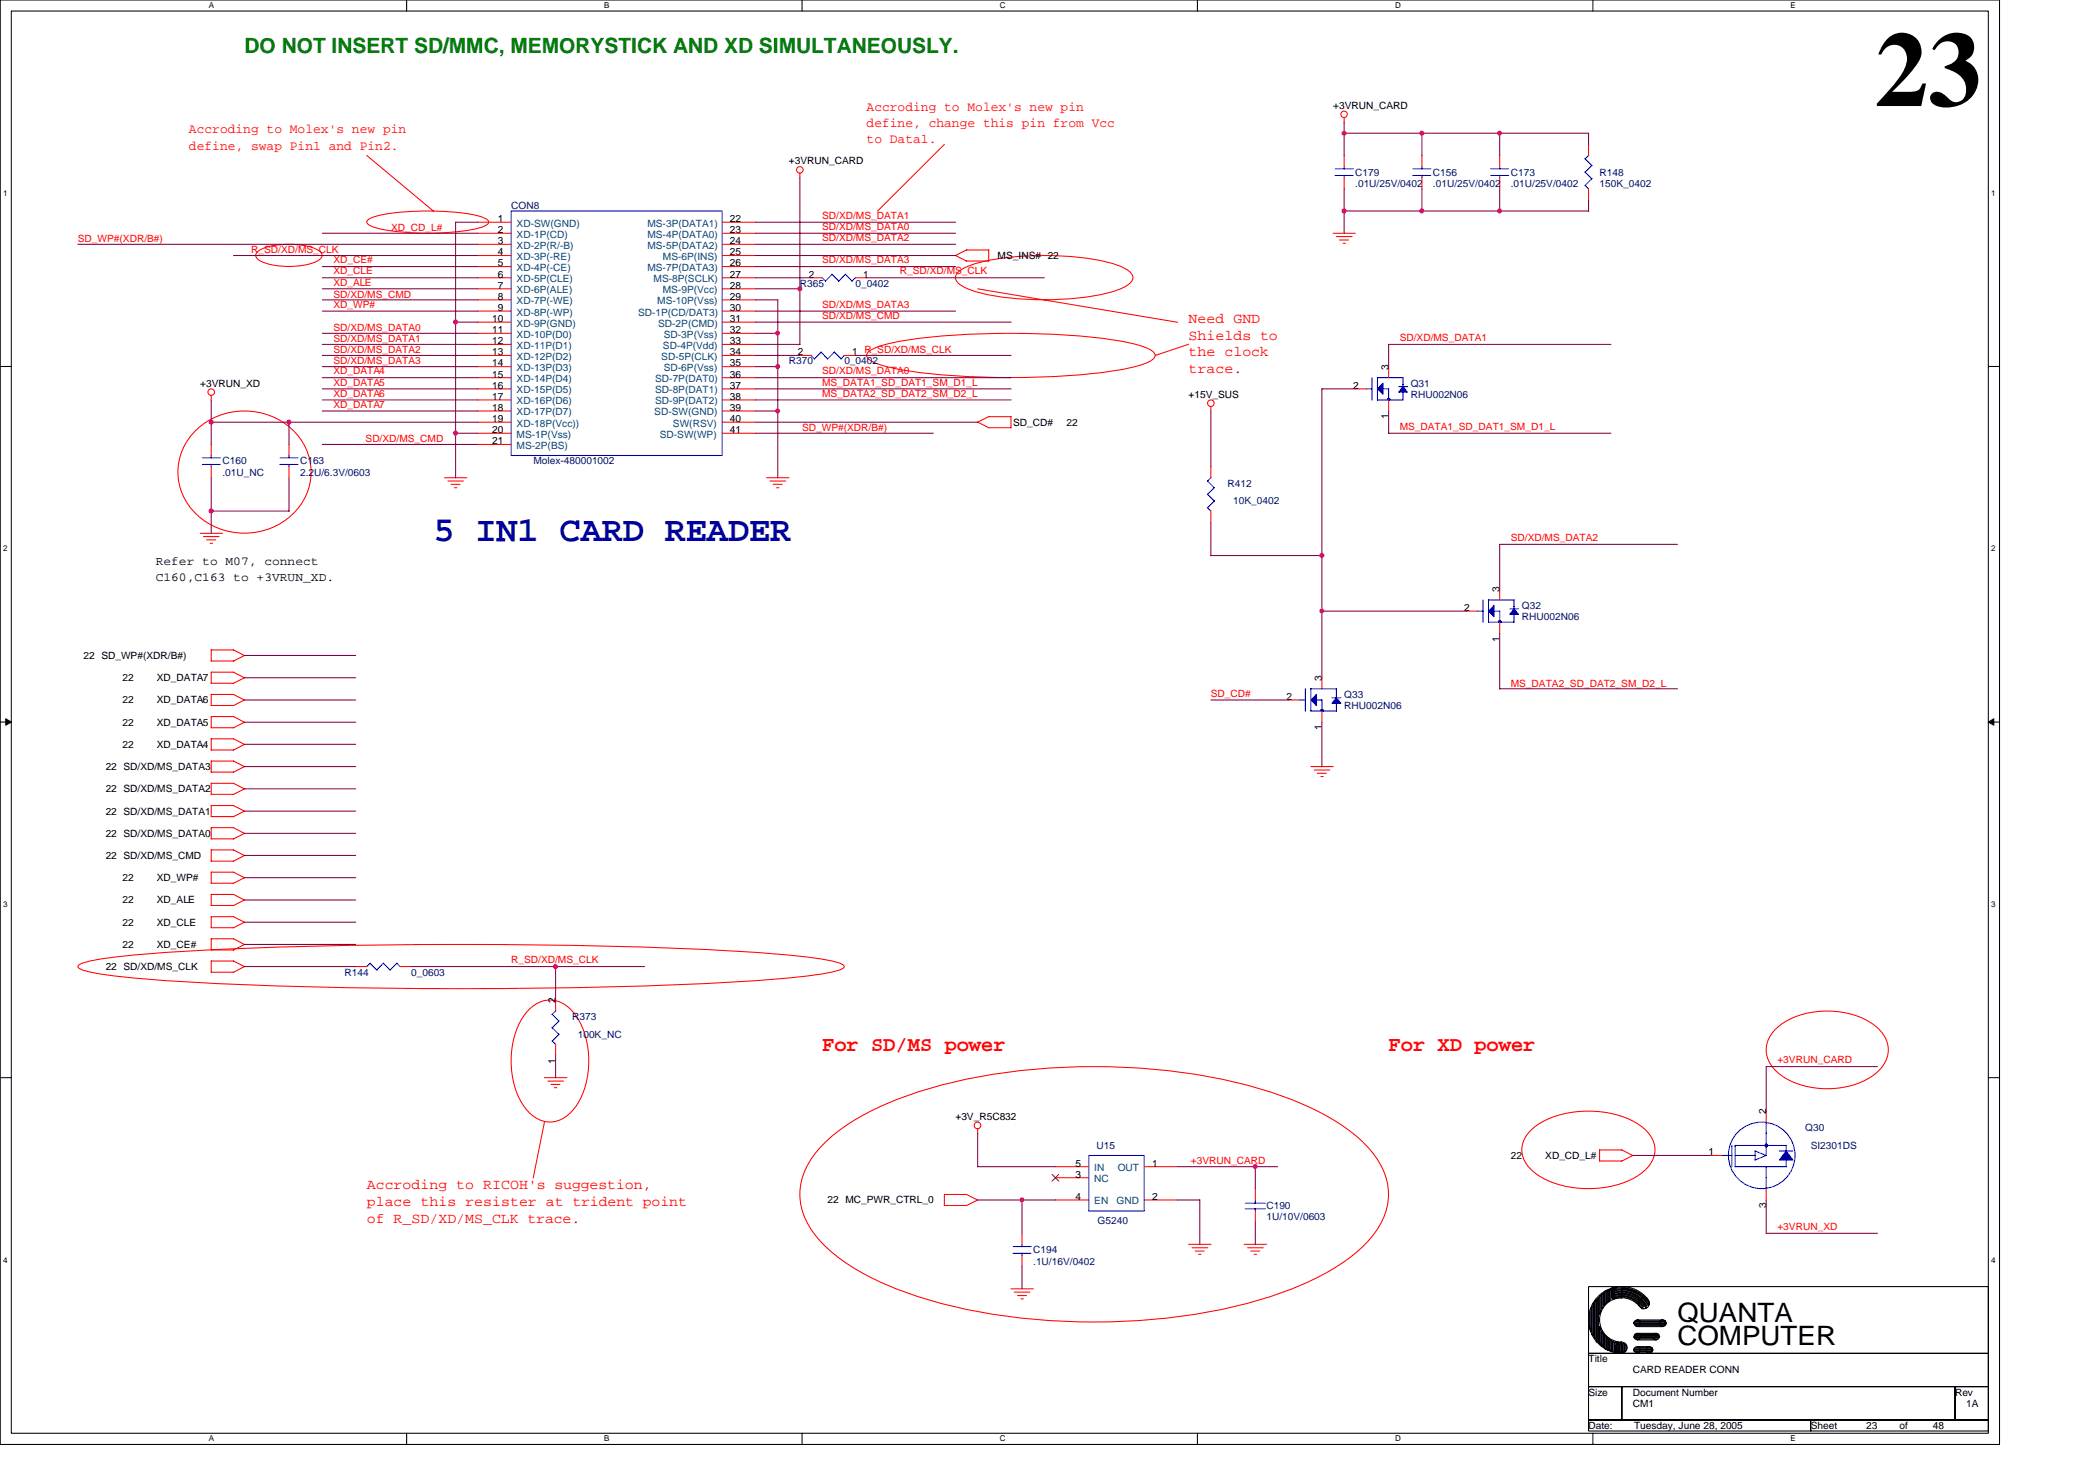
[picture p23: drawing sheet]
<svg xmlns="http://www.w3.org/2000/svg" width="297mm" height="210mm" viewBox="0 0 297 210" stroke-linecap="round" stroke-linejoin="round" font-family="sans-serif">
<defs><g id="words">
<text font-size="15.1" x="265.8" y="15">23</text>
<text font-size="5" fill="#000080" x="61.4" y="76.7">5 IN1 CARD READER</text>
<g font-size="3.8">
<text x="237.8" y="187.3">QUANTA</text>
<text x="237.8" y="190.7">COMPUTER</text>
</g>
<text font-size="3" fill="#008000" x="34.7" y="7.5">DO NOT INSERT SD/MMC, MEMORYSTICK AND XD SIMULTANEOUSLY.</text>
<g font-size="3" fill="#f00">
<text x="116.6" y="149">For SD/MS power</text>
<text x="196.9" y="149">For XD power</text>
</g>
<g font-size="2.1" fill="#f00">
<text x="168.5" y="45.7">Need GND</text>
<text x="168.5" y="48.1">Shields to</text>
<text x="168.5" y="50.5">the clock</text>
<text x="168.5" y="52.9">trace.</text>
<text x="52" y="168.6">Accroding to RICOH's suggestion,</text>
<text x="52" y="170.9">place this resister at trident point</text>
<text x="52" y="173.3">of R_SD/XD/MS_CLK trace.</text>
</g>
<g font-size="1.9" fill="#f00">
<text x="122.9" y="15.7">Accroding to Molex's new pin</text>
<text x="122.9" y="18">define, change this pin from Vcc</text>
<text x="26.8" y="18.8">Accroding to Molex's new pin</text>
<text x="26.8" y="21.2">define, swap Pin1 and Pin2.</text>
<text x="122.9" y="20.3">to Data1.</text>
</g>
<g font-size="1.7">
<text x="22.1" y="80.1">Refer to M07, connect</text>
<text x="22.1" y="82.4">C160,C163 to +3VRUN_XD.</text>
</g>
<g font-size="1.4">
<text x="189" y="15.4">+3VRUN_CARD</text>
<text x="111.8" y="23.3">+3VRUN_CARD</text>
<text x="70.6" y="31.5">1</text>
<text x="70.6" y="34.6">3</text>
<text x="70.6" y="33">2</text>
<text x="103.5" y="31.5">22</text>
<text x="103.5" y="33">23</text>
<text x="103.5" y="34.6">24</text>
<text x="70.6" y="37.8">5</text>
<text x="70.6" y="39.3">6</text>
<text x="70.6" y="40.9">7</text>
<text x="70.6" y="36.2">4</text>
<text x="103.5" y="36.2">25</text>
<text x="103.5" y="37.8">26</text>
<text x="103.5" y="39.3">27</text>
<text x="103.5" y="40.9">28</text>
<text x="114.7" y="39.3">2</text>
<text x="122.4" y="39.3">1</text>
<text x="141.5" y="36.7">MS_INS# 22</text>
<text x="69.8" y="45.6">10</text>
<text x="69.8" y="47.2">11</text>
<text x="70.6" y="42.5">8</text>
<text x="70.6" y="44.1">9</text>
<text x="103.5" y="42.5">29</text>
<text x="103.5" y="44.1">30</text>
<text x="103.5" y="45.6">31</text>
<text x="103.5" y="47.2">32</text>
<text x="69.8" y="48.8">12</text>
<text x="69.8" y="50.4">13</text>
<text x="69.8" y="51.9">14</text>
<text x="69.8" y="53.5">15</text>
<text x="103.5" y="48.8">33</text>
<text x="103.5" y="50.4">34</text>
<text x="103.5" y="51.9">35</text>
<text x="103.5" y="53.5">36</text>
<text x="113.1" y="50.4">2</text>
<text x="120.8" y="50.4">1 R_SD/XD/MS_CLK</text>
<text x="196.9" y="52.4" transform="rotate(-90 196.9 52.4)">3</text>
<text x="28.4" y="54.8">+3VRUN_XD</text>
<text x="69.8" y="55.1">16</text>
<text x="69.8" y="56.7">17</text>
<text x="69.8" y="58.2">18</text>
<text x="69.8" y="59.8">19</text>
<text x="103.5" y="55.1">37</text>
<text x="103.5" y="56.7">38</text>
<text x="103.5" y="58.2">39</text>
<text x="103.5" y="59.8">40</text>
<text x="168.5" y="56.4">+15V_SUS</text>
<text x="191.9" y="55.1">2</text>
<text x="196.9" y="59.4" transform="rotate(-90 196.9 59.4)">1</text>
<text x="69.8" y="61.4">20</text>
<text x="69.8" y="63">21</text>
<text x="103.5" y="61.4">41</text>
<text x="143.7" y="60.3">SD_CD#</text>
<text x="151.2" y="60.3">22</text>
<text x="212.6" y="83.9" transform="rotate(-90 212.6 83.9)">3</text>
<text x="207.6" y="86.6">2</text>
<text x="11.8" y="93.4">22 SD_WP#(XDR/B#)</text>
<text x="212.6" y="90.9" transform="rotate(-90 212.6 90.9)">1</text>
<text x="17.4" y="99.7">22</text>
<text x="17.4" y="96.5">22</text>
<text x="22.2" y="99.7">XD_DATA6</text>
<text x="22.2" y="96.5">XD_DATA7</text>
<text x="182.4" y="99.2">2</text>
<text x="187.4" y="96.5" transform="rotate(-90 187.4 96.5)">3</text>
<text x="17.4" y="102.8">22</text>
<text x="17.4" y="106">22</text>
<text x="22.2" y="102.8">XD_DATA5</text>
<text x="22.2" y="106">XD_DATA4</text>
<text x="187.4" y="103.5" transform="rotate(-90 187.4 103.5)">1</text>
<text x="15" y="112.3">22 SD/XD/MS_DATA2</text>
<text x="15" y="109.1">22 SD/XD/MS_DATA3</text>
<text x="15" y="115.4">22 SD/XD/MS_DATA1</text>
<text x="15" y="118.6">22 SD/XD/MS_DATA0</text>
<text x="15" y="121.7">22 SD/XD/MS_CMD</text>
<text x="17.4" y="124.9">22</text>
<text x="22.2" y="124.9">XD_WP#</text>
<text x="17.4" y="131.2">22</text>
<text x="17.4" y="128">22</text>
<text x="22.2" y="131.2">XD_CLE</text>
<text x="22.2" y="128">XD_ALE</text>
<text x="15" y="137.5">22 SD/XD/MS_CLK</text>
<text x="17.4" y="134.3">22</text>
<text x="22.2" y="134.3">XD_CE#</text>
<text x="78.8" y="142.2" transform="rotate(-90 78.8 142.2)">2</text>
<text x="78.8" y="150.8" transform="rotate(-90 78.8 150.8)">1</text>
<text x="135.5" y="158.7">+3V_R5C832</text>
<text x="250.4" y="157.9" transform="rotate(-90 250.4 157.9)">2</text>
<text x="152.5" y="165.3">5</text>
<text x="152.5" y="166.9">3</text>
<text x="163.3" y="165.3">1</text>
<text x="214.2" y="164.3">22</text>
<text x="219.1" y="164.3">XD_CD_L#</text>
<text x="242.2" y="163.7">1</text>
<text x="117.3" y="170.6">22 MC_PWR_CTRL_0</text>
<text x="152.5" y="170.1">4</text>
<text x="163.3" y="170.1">2</text>
<text x="250.4" y="171.2" transform="rotate(-90 250.4 171.2)">3</text>
<text x="225.2" y="193.1">Title</text>
<text x="225.2" y="197.8">Size</text>
<text x="231.5" y="197.8">Document Number</text>
<text x="231.5" y="194.6">CARD READER CONN</text>
<text x="277.2" y="197.8">Rev</text>
<text x="225.2" y="202.5">Date:</text>
<text x="231.5" y="199.4">CM1</text>
<text x="231.7" y="202.5">Tuesday, June 28, 2005</text>
<text x="256.7" y="202.5">Sheet</text>
<text x="264.6" y="202.5">23</text>
<text x="269.3" y="202.5">of</text>
<text x="274" y="202.5">48</text>
<text x="278.8" y="199.4">1A</text>
</g>
<g font-size="1.4" fill="#000080">
<text x="72.5" y="29.6">CON8</text>
<text x="192.1" y="24.9">C179</text>
<text x="192.1" y="26.5">.01U/25V/0402</text>
<text x="203.2" y="24.9">C156</text>
<text x="203.2" y="26.5">.01U/25V/0402</text>
<text x="214.2" y="24.9">C173</text>
<text x="214.2" y="26.5">.01U/25V/0402</text>
<text x="226.8" y="24.9">R148</text>
<text x="226.8" y="26.5">150K_0402</text>
<text x="113.4" y="40.6">R365</text>
<text x="121.3" y="40.6">0_0402</text>
<text x="111.8" y="51.6">R370</text>
<text x="119.7" y="51.6">0_0402</text>
<text x="200" y="54.8">Q31</text>
<text x="200" y="56.4">RHU002N06</text>
<text x="31.5" y="65.8">C160</text>
<text x="42.5" y="65.8">C163</text>
<text x="75.6" y="65.8">Molex-480001002</text>
<text x="31.5" y="67.4">.01U_NC</text>
<text x="42.5" y="67.4">2.2U/6.3V/0603</text>
<text x="174.1" y="69">R412</text>
<text x="174.8" y="71.5">10K_0402</text>
<text x="215.8" y="86.3">Q32</text>
<text x="215.8" y="87.9">RHU002N06</text>
<text x="190.6" y="98.9">Q33</text>
<text x="190.6" y="100.5">RHU002N06</text>
<text x="48.8" y="138.3">R144</text>
<text x="58.3" y="138.3">0_0603</text>
<text x="81.1" y="144.6">R373</text>
<text x="81.9" y="147.1">100K_NC</text>
<text x="255.9" y="160.3">Q30</text>
<text x="155.5" y="162.8">U15</text>
<text x="256.7" y="162.8">SI2301DS</text>
<text x="155.6" y="173.5">G5240</text>
<text x="179.6" y="171.3">C190</text>
<text x="179.6" y="172.9">1U/10V/0603</text>
<text x="146.5" y="177.6">C194</text>
<text x="146.5" y="179.2">.1U/16V/0402</text>
</g>
<g font-size="1.4" fill="#f00">
<text x="11" y="34.3">SD_WP#(XDR/B#)</text>
<text x="35.6" y="35.9">R_SD/XD/MS_CLK</text>
<text x="55.5" y="32.8">XD_CD_L#</text>
<text x="116.6" y="32.6">SD/XD/MS_DATA0</text>
<text x="116.6" y="34.2">SD/XD/MS_DATA2</text>
<text x="116.6" y="31">SD/XD/MS_DATA1</text>
<text x="47.3" y="40.5">XD_ALE</text>
<text x="47.3" y="38.9">XD_CLE</text>
<text x="47.3" y="37.3">XD_CE#</text>
<text x="116.6" y="37.3">SD/XD/MS_DATA3</text>
<text x="127.6" y="38.9">R_SD/XD/MS_CLK</text>
<text x="47.3" y="46.9">SD/XD/MS_DATA0</text>
<text x="47.3" y="42.2">SD/XD/MS_CMD</text>
<text x="47.3" y="43.6">XD_WP#</text>
<text x="116.6" y="45.2">SD/XD/MS_CMD</text>
<text x="116.6" y="43.6">SD/XD/MS_DATA3</text>
<text x="47.3" y="53.1">XD_DATA4</text>
<text x="47.3" y="48.5">SD/XD/MS_DATA1</text>
<text x="47.3" y="51.6">SD/XD/MS_DATA3</text>
<text x="47.3" y="50.1">SD/XD/MS_DATA2</text>
<text x="116.6" y="53.1">SD/XD/MS_DATA0</text>
<text x="198.5" y="48.3">SD/XD/MS_DATA1</text>
<text x="47.3" y="54.7">XD_DATA5</text>
<text x="47.3" y="56.2">XD_DATA6</text>
<text x="47.3" y="57.8">XD_DATA7</text>
<text x="116.6" y="56.2">MS_DATA2_SD_DAT2_SM_D2_L</text>
<text x="116.6" y="54.7">MS_DATA1_SD_DAT1_SM_D1_L</text>
<text x="51.8" y="62.7">SD/XD/MS_CMD</text>
<text x="113.7" y="61.1">SD_WP#(XDR/B#)</text>
<text x="198.5" y="60.9">MS_DATA1_SD_DAT1_SM_D1_L</text>
<text x="214.2" y="76.7">SD/XD/MS_DATA2</text>
<text x="171.7" y="98.7">SD_CD#</text>
<text x="214.2" y="97.3">MS_DATA2_SD_DAT2_SM_D2_L</text>
<text x="72.5" y="136.5">R_SD/XD/MS_CLK</text>
<text x="252" y="150.7">+3VRUN_CARD</text>
<text x="168.8" y="165">+3VRUN_CARD</text>
<text x="252" y="174.3">+3VRUN_XD</text>
</g>
<g font-size="1.4" fill="#004080">
<text x="73.3" y="32.1">XD-SW(GND)</text>
<text x="73.3" y="35.3">XD-2P(R/-B)</text>
<text x="73.3" y="33.7">XD-1P(CD)</text>
<text x="91.8" y="32.1">MS-3P(DATA1)</text>
<text x="91.8" y="33.7">MS-4P(DATA0)</text>
<text x="91.8" y="35.3">MS-5P(DATA2)</text>
<text x="73.3" y="38.4">XD-4P(-CE)</text>
<text x="73.3" y="40">XD-5P(CLE)</text>
<text x="73.3" y="41.6">XD-6P(ALE)</text>
<text x="73.3" y="36.9">XD-3P(-RE)</text>
<text x="91.8" y="38.4">MS-7P(DATA3)</text>
<text x="92.7" y="40">MS-8P(SCLK)</text>
<text x="94" y="41.6">MS-9P(Vcc)</text>
<text x="94" y="36.9">MS-6P(INS)</text>
<text x="73.3" y="43.1">XD-7P(-WE)</text>
<text x="73.3" y="44.7">XD-8P(-WP)</text>
<text x="73.3" y="46.3">XD-9P(GND)</text>
<text x="73.3" y="47.9">XD-10P(D0)</text>
<text x="90.5" y="44.7">SD-1P(CD/DAT3)</text>
<text x="93.2" y="43.1">MS-10P(Vss)</text>
<text x="93.3" y="46.3">SD-2P(CMD)</text>
<text x="94.1" y="47.9">SD-3P(Vss)</text>
<text x="73.3" y="49.4">XD-11P(D1)</text>
<text x="73.3" y="51">XD-12P(D2)</text>
<text x="73.3" y="52.6">XD-13P(D3)</text>
<text x="93.8" y="51">SD-5P(CLK)</text>
<text x="94" y="49.4">SD-4P(Vdd)</text>
<text x="94.1" y="52.6">SD-6P(Vss)</text>
<text x="73.3" y="54.2">XD-14P(D4)</text>
<text x="73.3" y="55.8">XD-15P(D5)</text>
<text x="73.3" y="57.3">XD-16P(D6)</text>
<text x="73.3" y="58.9">XD-17P(D7)</text>
<text x="92.8" y="58.9">SD-SW(GND)</text>
<text x="92.9" y="55.8">SD-8P(DAT1)</text>
<text x="92.9" y="57.3">SD-9P(DAT2)</text>
<text x="92.9" y="54.2">SD-7P(DAT0)</text>
<text x="73.3" y="60.5">XD-18P(Vcc))</text>
<text x="73.3" y="62">MS-1P(Vss)</text>
<text x="73.3" y="63.6">MS-2P(BS)</text>
<text x="93.6" y="62">SD-SW(WP)</text>
<text x="95.4" y="60.5">SW(RSV)</text>
<text x="155.1" y="166">IN</text>
<text x="155.1" y="167.6">NC</text>
<text x="158.5" y="166">OUT</text>
<text x="155.1" y="170.7">EN</text>
<text x="158.3" y="170.7">GND</text>
</g>
<g font-size="1.1">
<text x="29.6" y="1.2">A</text>
<text x="85.7" y="1.2">B</text>
<text x="141.7" y="1.2">C</text>
<text x="197.8" y="1.2">D</text>
<text x="253.9" y="1.2">E</text>
<text x=".4" y="27.8">1</text>
<text x="282.3" y="27.8">1</text>
<text x=".4" y="78.1">2</text>
<text x="282.3" y="78.1">2</text>
<text x=".4" y="128.5">3</text>
<text x="282.3" y="128.5">3</text>
<text x=".4" y="178.9">4</text>
<text x="282.3" y="178.9">4</text>
<text x="29.6" y="204.3">A</text>
<text x="85.7" y="204.3">B</text>
<text x="141.7" y="204.3">C</text>
<text x="197.8" y="204.3">D</text>
<text x="253.9" y="204.3">E</text>
</g>
</g></defs>
<path d="M0 0h283.5v204.7h-283.5zM1.6 1.6h280.3v201.5h-280.3z" fill="none" stroke="#000" stroke-width=".15"/>
<g fill="#fff">
<path d="M29.6 .1h.8v1.3h-.8z"/>
<path d="M29.6 203.3h.8v1.3h-.8z"/>
</g>
<path d="M57.7 0v1.6M57.7 203.1v1.6" fill="none" stroke="#000" stroke-width=".15"/>
<g fill="#fff">
<path d="M85.7 .1h.7v1.3h-.7z"/>
<path d="M85.7 203.3h.7v1.3h-.7z"/>
</g>
<path d="M113.7 0v1.6M113.7 203.1v1.6" fill="none" stroke="#000" stroke-width=".15"/>
<g fill="#fff">
<path d="M141.7 .1h.9v1.3h-.9z"/>
<path d="M141.7 203.3h.9v1.3h-.9z"/>
</g>
<path d="M169.8 0v1.6M169.8 203.1v1.6" fill="none" stroke="#000" stroke-width=".15"/>
<g fill="#fff">
<path d="M197.8 .1h.8v1.3h-.8z"/>
<path d="M197.8 203.3h.8v1.3h-.8z"/>
</g>
<path d="M225.8 0v1.6M225.8 203.1v1.6" fill="none" stroke="#000" stroke-width=".15"/>
<g fill="#fff">
<path d="M253.9 .1h.7v1.3h-.7z"/>
<path d="M253.9 203.3h.7v1.3h-.7z"/>
<path d="M.4 26.8h.7v1.2h-.7z"/>
<path d="M282.3 26.8h.6v1.2h-.6z"/>
<path d="M.4 77.1h.7v1.3h-.7z"/>
<path d="M282.3 77.1h.6v1.3h-.6z"/>
</g>
<path d="M0 51.9h1.6M281.9 51.9h1.6" fill="none" stroke="#000" stroke-width=".15"/>
<g fill="#fff">
<path d="M.4 127.5h.7v1.3h-.7z"/>
<path d="M282.3 127.5h.6v1.3h-.6z"/>
</g>
<path d="M0 102.3h1.6M281.9 102.3h1.6" fill="none" stroke="#000" stroke-width=".15"/>
<path d="M.8 101.9l.8 .4-.8 .5zM281.9 102.3l.8-.4v.9z" fill="#000" stroke="#000" stroke-width=".14"/>
<g fill="#fff">
<path d="M.4 177.9h.7v1.3h-.7z"/>
<path d="M282.3 177.9h.6v1.3h-.6z"/>
</g>
<g fill="none" stroke="#000" stroke-width=".15">
<path d="M0 152.7h1.6M281.9 152.7h1.6M225.2 182.4h56.7v9.4h-56.7zM225.2 191.8h56.7v4.7h-56.7zM225.2 196.5h4.8v4.8h-4.8zM225.4 186v2.2l.2 .5M225.7 185.2v3.9l.2 .2M225.7 185.2l-.2 .3v3.2M225.9 184.8v4.5M226 184.6v5l.2 .2M226 184.5l-.1 .4M226.3 184.2v6"/>
<path d="M226.4 184.2l-.2 .2v5.4M226.6 183.9v6.5M226.6 190.4h.2M226.7 183.9l-.2 .2v6.1M226.8 183.6v2.7l.2-.5M227 188.3v2.3l.1 .1M227 188.4l-.2-.4v2.4M227.1 183.5v2M227.1 183.4l-.1 .2v2.2M227.3 189v1.9M227.3 190.9l.2 .1M227.3 189l-.2-.3v2"/>
<path d="M227.3 185.3l-.2 .2M227.4 183.1v2M227.4 189.1v1.9M227.4 189.1l.2 .2M227.5 183.1l-.2 .2v2M227.6 191.2h.2M227.6 189.3v1.9M227.6 184.8l-.2 .2M227.8 183v1.7M227.8 183h-.2v1.9M227.9 189.6v1.7h.2M227.9 189.6l-.1-.2v1.8"/>
<path d="M227.9 184.5l-.1 .2M228.1 182.8v1.6M228.1 182.8l-.2 .2v1.6M228.2 182.8v1.4M228.2 189.9v1.4l.2 .2M228.2 189.9l-.1-.1v1.5M228.2 184.2l-.1 .2M228.4 182.7v1.6M228.4 189.9v1.6M228.4 189.9l.2 .2M228.4 182.6l-.2 .2M228.5 190.1v1.4"/>
<path d="M228.7 183.7l1.2-.2a3.6 3.6 0 0 1 3.1 1.7M228.7 183.5l1.2-.2a3.8 3.8 0 0 1 3.4 2.1M228.7 183.3l1.2-.2a3.9 3.9 0 0 1 3.6 2.3M228.7 183.2l1.2-.2a4 4 0 0 1 3.6 2.1M228.7 183l1.2-.2a4.2 4.2 0 0 1 3.8 2.2M228.7 182.7l1.2-.2a4.6 4.6 0 0 1 3.9 2.2M228.7 190.1v1.4h-.2M228.7 184.1l-.2-.2v-1.3l.2-.1v1.6M228.7 190.2h.2M228.7 184l1.2-.2a3.3 3.3 0 0 1 3 1.7M228.7 183.8l1.2-.2a3.5 3.5 0 0 1 3.1 1.9M228.8 182.8l1.1-.1a4.4 4.4 0 0 1 3.9 2.2"/>
<path d="M228.9 191.5h.1M228.9 182.6v1.3M228.9 190.2v1.3M229 190.2h.2M229 190.2v1.3M229.3 190.2v1.5l.2-.2M229.3 190.2l-.5 1.4h.4v-1.4M229.5 190.2v1.3M229.5 190.2l.2 .4M229.6 190.5v1.1h.2M229.9 182.4l-1.4 .2M229.9 183.9l-1.1 .2"/>
<path d="M230 196.5h47.2v4.8h-47.2zM230 190.4v1.2h.1v-1.2h.2M230 190.4h-.2v1.2M230.3 190.4v1.3l.1-.2M230.4 190.5v1M230.4 190.5l.2 .2M230.6 190.7v.6M231.7 187.6h4.6M231.7 189.4h3.6M231.8 187.2h4.3v.2h-4.4v.2M231.8 189.1h3.4M231.8 191h2.4"/>
<path d="M232 187.9h4.1M232 189.8h3M232 191.6h2.2M232.2 190.9h1.7M232.2 191.8h1.7M232.2 189.9h2.7M232.2 189h2.7M232.2 188h3.6M232.2 187.1h3.6M232.4 185.1a3.1 3.1 0 0 0-2.5-1.2 3.1 3.1 0 0 0-3.1 3.1 3.2 3.2 0 0 0 3.1 3.2M233.6 184.1a4.7 4.7 0 0 0-3.7-1.7 4.7 4.7 0 0 0-4.7 4.6 4.7 4.7 0 0 0 4.7 4.8M234.2 191.2h-2.5v.1h2.7l-.2 .2"/>
<path d="M234.2 191v.2M234.2 191.5h-2.5l.3 .2M235.2 189.1v.2h-3.4l-.1 .2M235.3 189.4l-.2 .2h-3.4l.3 .2M236.1 187.7h-4.3l.2 .2M236.3 187.6l-.2 .1M277.2 196.5h4.7v4.8h-4.7zM225.2 201.3h31.5v1.5h-31.5zM256.7 201.3h25.2v1.5h-25.2z"/>
<circle cx="229.9" cy="191" r=".78"/>
<circle cx="232.1" cy="187.5" r=".46"/>
<circle cx="232.1" cy="191.3" r=".46"/>
<circle cx="232.1" cy="189.4" r=".46"/>
<circle cx="233.1" cy="184.7" r=".77"/>
<circle cx="233.9" cy="191.3" r=".46"/>
<circle cx="234.8" cy="189.4" r=".46"/>
<circle cx="235.8" cy="187.5" r=".47"/>
</g>
<g fill="none" stroke="#f00" stroke-width=".15">
<path d="M190.6 16.7v.6M36.6 35.6a10.1 10.1 0 0 1 7-.7 3.3 3.3 0 0 1 2 1l.1 .3a1.66 1.66 0 0 1-1.4 1.1 11.6 11.6 0 0 1-7.2-.2l-.7-.6-.1-.3 .1-.3zM52 22l9.5 7.9M52.1 31.2a9.3 9.3 0 0 1 4.6-1.1 35.1 35.1 0 0 1 11.6 .7l.9 .4 .1 .3a1.99 1.99 0 0 1-1.7 .9 37.9 37.9 0 0 1-13.9 0 1.98 1.98 0 0 1-1.7-.9zM67.8 33.1h4.7M67.8 39.4h4.7M67.8 31.5h4.7M67.8 34.6h4.7M67.8 37.8h4.7M67.8 36.2h4.7M102.4 33.1h4.7M102.4 39.4h4.7"/>
<path d="M102.4 31.5h4.7M102.4 34.6h4.7M102.4 37.8h4.7M102.4 36.2h4.7M113.4 24.6v.6M115 39.4h1.6M121.3 39.4h1.6M133.9 20.5l-9.5 9.4M135.4 36.2l1.6 .8M135.9 38.5a12.4 12.4 0 0 1 5.8-1.9 42.7 42.7 0 0 1 16.3 .8 4.4 4.4 0 0 1 2.5 1.5 1.25 1.25 0 0 1-.9 1.7 18.7 18.7 0 0 1-6.7 1.6 40.9 40.9 0 0 1-14.8-.9 4.5 4.5 0 0 1-2.5-1.5l-.1-.5 .1-.4zM137 35.4h3.2v1.6h-3.2M137.1 35.4l-1.6 .8"/>
<path d="M189 33.1h3.2M189.5 33.5h2.2M189.9 34h1.3M190.4 34.5h.4M190.6 22v1.6M190.6 25.2v1.6M201.6 22v1.6M201.6 25.2v1.6M212.6 22v1.6M212.6 25.2v1.6M225.2 20.5v1.5M225.2 26.8v1.5"/>
<path d="M29.9 56v.7M67.8 50.4h4.7M67.8 55.1h4.7M67.8 40.9h4.7M67.8 42.5h4.7M67.8 44.1h4.7M67.8 45.7h4.7M67.8 47.2h4.7M67.8 48.8h4.7M67.8 52h4.7M67.8 53.5h4.7M67.8 56.7h4.7"/>
<path d="M67.8 58.3h4.7M67.8 59.8h4.7M102.4 50.4h4.7M102.4 55.1h4.7M102.4 40.9h4.7M102.4 42.5h4.7M102.4 44.1h4.7M102.4 45.7h4.7M102.4 47.2h4.7M102.4 48.8h4.7M102.4 52h4.7M102.4 53.5h4.7"/>
<path d="M102.4 56.7h4.7M102.4 58.3h4.7M102.4 59.8h4.7M113.4 50.4h1.6M119.7 50.4h1.6M123 50a5.2 5.2 0 0 1 2.7-1.2 80.3 80.3 0 0 1 17.6-1.6 80.5 80.5 0 0 1 17.7 1.6 5.2 5.2 0 0 1 2.7 1.2l.1 .4-.1 .3a5.2 5.2 0 0 1-2.7 1.3 80.4 80.4 0 0 1-17.7 1.5 80.2 80.2 0 0 1-17.6-1.5 5.2 5.2 0 0 1-2.7-1.3l-.1-.3zM138.6 59.8l1.6 .8M138.6 40.9l28.4 4.8M140.2 59.1h3.2l-.1 1.5M140.2 59l-1.6 .8M168.5 48.8l-4.7 1.6M171.7 57.6v.7"/>
<path d="M192.1 55.1h1.6M196.9 52v1.5M196.9 56.7v1.6M28 60.8a9.9 9.9 0 0 1 14.8 1.7 8.3 8.3 0 0 1-3.4 11.9 9.8 9.8 0 0 1-13.4-4.1 8.1 8.1 0 0 1 2-9.5zM28.4 75.6h3.2M28.8 76.1h2.3M29.3 76.5h1.3M29.8 77h.3M29.9 63v1.6M29.9 66.1v1.6M41 63v1.6M41 66.1v1.6"/>
<path d="M63 67.7h3.2M63.5 68.2h2.2M63.9 68.6h1.3M64.4 69.1h.4M67.8 61.4h4.7M67.8 63h4.7M102.4 61.4h4.7M108.7 67.7h3.2M109.2 68.2h2.2M109.6 68.6h1.3M110.1 69.1h.3M140.2 60.6h3.1"/>
<path d="M171.7 66.1v1.6M171.7 72.4v1.6M29.9 100h3.2M29.9 96.8h3.2M29.9 93.7h3.2M29.9 92.1v1.6M29.9 95.2v1.6M29.9 98.4v1.6M29.9 98.4h3.2l1.6 .8M29.9 95.3h3.2l1.6 .8M29.9 92.1h3.2l1.6 .8M34.7 99.2l-1.6 .8"/>
<path d="M34.7 96.1l-1.6 .8M34.7 92.9l-1.6 .8M182.7 99.2h1.6M187.4 96.1v1.5M207.9 86.6h1.6M212.6 83.5v1.5M212.6 88.2v1.5M29.9 115.7h3.2M29.9 112.6h3.2M29.9 103.1h3.2M29.9 109.4h3.2M29.9 106.3h3.2"/>
<path d="M29.9 118.9h3.2M29.9 107.8v1.6M29.9 111v1.6M29.9 114.2v1.5M29.9 114.2h3.2l1.6 .8M29.9 111h3.2l1.6 .8M29.9 107.9h3.2l1.6 .8M34.7 115l-1.6 .8M34.7 111.8l-1.6 .8M34.7 102.4l-1.6 .8M34.7 108.6l-1.6 .9M34.7 105.5l-1.6 .8"/>
<path d="M34.7 118.1l-1.6 .8M34.7 102.4l-1.6-.8-3.2-.1v1.6M34.7 105.5l-1.6-.8h-3.2v1.6M34.7 118.1l-1.6-.8h-3.2v1.6M185.9 108.6h3.1M186.3 109.1h2.2M186.8 109.6h1.3M187.3 110.1h.3M187.4 100.8v1.6M11.2 136.8a8.6 8.6 0 0 1 3.1-.9 276.8 276.8 0 0 1 29.1-1.8 779.9 779.9 0 0 1 64 .9l7.7 .7a14.6 14.6 0 0 1 4.5 1.1l.1 .2-.1 .2a8.6 8.6 0 0 1-3.2 .9 278.3 278.3 0 0 1-29 1.8 773.4 773.4 0 0 1-64.1-.9l-7.6-.7a14.8 14.8 0 0 1-4.5-1.1l-.2-.2zM29.9 134.6h3.2M29.9 137.8h3.2"/>
<path d="M29.9 125.2h3.2M29.9 122h3.2M29.9 131.5h3.2M29.9 128.3h3.2M29.9 133v1.6M29.9 136.2v1.6M29.9 133.1h3.2l1.6 .8M29.9 136.2h3.2l1.6 .8M34.7 133.9l-1.6 .8M34.7 137l-1.6 .8M34.7 124.4l-1.6 .8M34.7 121.2l-1.6 .9"/>
<path d="M34.7 130.7l-1.6 .8M34.7 127.6l-1.6 .8M34.7 121.3l-1.6-.8-3.2-.1v1.6M34.7 124.4l-1.6-.8h-3.2v1.6M34.7 127.6l-1.6-.8-3.2-.1v1.6M34.7 130.7l-1.6-.8h-3.2v1.6M50.4 137h1.6M56.7 137h1.6M75 143.1a3.9 3.9 0 0 1 6 0 11.2 11.2 0 0 1 2.2 9.8 8.6 8.6 0 0 1-2.9 5.3 3.8 3.8 0 0 1-5.3-.6 11.3 11.3 0 0 1-2.3-9.7 9.5 9.5 0 0 1 2.3-4.8zM77.2 159l-1.6 7.9M77.2 152.7h3.2M77.7 153.2h2.2"/>
<path d="M78.1 153.7h1.3M78.6 154.2h.3M78.8 141.7v1.6M78.8 148v1.6M138.6 160v.6M217.3 160a12.9 12.9 0 0 1 9.3-2.5 11.4 11.4 0 0 1 6.5 2.5 3.7 3.7 0 0 1 0 6 12.8 12.8 0 0 1-9.3 2.4 11.4 11.4 0 0 1-6.5-2.4 3.7 3.7 0 0 1 0-6zM250.4 157.5v1.5M251.8 145.8a11.3 11.3 0 0 1 9.8-2.3 8.6 8.6 0 0 1 5.3 3 3.8 3.8 0 0 1-.6 5.3 11.3 11.3 0 0 1-9.7 2.3 8.6 8.6 0 0 1-5.4-3 3.8 3.8 0 0 1 .6-5.3zM117.3 161.6a33.7 33.7 0 0 1 12.7-6.8 88 88 0 0 1 37.2-2.9 62.7 62.7 0 0 1 19.4 5.5 22.2 22.2 0 0 1 8.5 6.6 8.6 8.6 0 0 1 0 10.5 22.2 22.2 0 0 1-8.5 6.6 64.5 64.5 0 0 1-22.3 5.8 87.3 87.3 0 0 1-34.3-3.2 35.6 35.6 0 0 1-12.7-6.8 10.6 10.6 0 0 1-3.9-7.6 10.6 10.6 0 0 1 3.9-7.7zM133.9 169.3h3.2l1.5 .8M133.9 169.3v1.6h3.1M138.6 170.1l-1.6 .8"/>
<path d="M144.9 174.8v1.6M144.9 177.9v1.6M149.6 165.4h4.8M149.6 166.9h4.8M149.6 170.1h4.8M162.2 165.4h4.8M162.2 170.1h4.8M168.5 176.4h3.2M169 176.8h2.2M169.5 177.3h1.2M169.9 177.8h.4M176.4 176.4h3.2"/>
<path d="M176.9 176.8h2.2M177.3 177.3h1.3M177.8 177.8h.4M178 168.5v1.6M178 171.6v1.6M226.8 163h3.2M226.8 163v1.5h3.2M230 163l1.5 .8M231.5 163.8l-1.6 .8M242.5 163.8h1.6M250.4 168.5v1.6M143.3 182.7h3.2"/>
<path d="M143.8 183.1h2.2M144.3 183.6h1.2M144.8 184.1h.3"/>
<circle cx="190.6" cy="16.2" r=".46"/>
<circle cx="113.4" cy="24.1" r=".46"/>
<circle cx="29.9" cy="55.6" r=".46"/>
<circle cx="171.7" cy="57.1" r=".47"/>
<circle cx="138.6" cy="159.5" r=".47"/>
</g>
<g fill="none" stroke="#00f" stroke-width=".15">
<path d="M72.5 29.9h29.9v34.7h-29.9zM118 38.9l.9 1 1-1M118 38.9l-1 1-.5-.6M119.8 38.9l1 1 .5-.5M189.3 24.9h2.6M189.3 23.9h2.6M190.6 23.6v.3M190.6 24.8v.4M200.3 24.9h2.6M200.3 23.9h2.6M201.6 23.6v.3M201.6 24.8v.4"/>
<path d="M211.3 24.9h2.6M211.4 23.9h2.5M212.6 23.6v.3M212.6 24.8v.4M224.7 26.3l.5 .5M224.7 24.4l1 .9M225.3 22l-.6 .5 1 1M225.7 25.3l-1 1M225.7 23.4l-1 1M115 50.4l.5 .5M116.4 49.9l.9 1M116.4 49.9l-1 1"/>
<path d="M118.3 49.9l.9 1M118.3 49.9l-1 1M119.7 50.4l-.5 .5M193.7 55.1h.8M194.5 53.5v3.2M195.3 53.5h3.6M195.3 53.5v3.2M195.3 56.7h3.6M196.1 55.1h.8M196.7 56.5v.2M196.7 56.5h.4l-.1 .2M196.9 55.1v1.6"/>
<path d="M198.3 54.8h1.3M198.9 53.5v1.3M198.9 55.6v1.1M28.7 65.8h2.5M28.7 64.9h2.5M29.9 64.6v.3M29.9 65.8v.3M39.7 65.8h2.5M39.7 64.9h2.6M41 64.6v.3M41 65.8v.3M171.2 70l1 1"/>
<path d="M171.7 67.7l-.5 .5 1 .9M172.2 71l-1 .9 .5 .5M172.2 69.1l-1 1M184.3 99.2h.8M185.1 97.6v3.2M186.6 99.2h.8M187.4 99.2v1.6M188.8 98.9h1.3M189.5 98.9v-1.3h-3.7l.1 3.2M189.5 99.7v1.1h-3.6M209.5 86.6h.8M210.3 85v3.2"/>
<path d="M211 85h3.7M211 85v3.2h3.7M211.8 86.6h.8M212.5 88v.2M212.5 88h.3M212.6 86.6v1.6M212.8 88v.2M214.1 86.3h1.2M214.7 85v1.3M214.7 87.1v1.1M187.3 100.6v.2M187.3 100.6h.3"/>
<path d="M187.6 100.6v.2M52.5 136.5l.9 1M52.5 136.5l-.5 .5M54.4 136.5l.9 1M54.4 136.5l-1 1M56.3 136.5l.4 .5M56.3 136.5l-1 1M78.3 147.5l.5 .5M78.3 145.6l.9 1M78.3 143.7l.9 1M78.8 143.3l-.5 .5M79.3 146.6l-1 1"/>
<path d="M79.3 144.7l-1 1M250.4 159v4.8l-1.6 .6M143.6 177.6h2.6M143.7 176.7h2.5M144.9 176.4v.3M144.9 177.6v.3M154.4 163.8h7.8v7.8h-7.8zM176.5 170.5h2.9M176.5 171.3h2.9M178 170.1v.5M178 171.3v.3M244.1 163.8h1.5"/>
<path d="M245.6 162.3v3.1M246 163.8h2.9M246 165.4h7.3M250.3 162.2h.3v.3h-.3zM250.4 165.3v3.2M250.4 163.8l-1.5-.7v1.3M252.3 163.1h1.9M253.3 163.2v-.9h-7.3v3.1M253.3 164.4v1"/>
<circle cx="249.8" cy="163.8" r="4.7"/>
</g>
<path d="M149.2 166.5l.9 .9M150.1 166.5l-.9 .9" fill="none" stroke="#804000" stroke-width=".14"/>
<g fill="#00f" stroke="#00f" stroke-width=".15">
<path d="M196.1 54.3v1.6l-.8-.8z" fill-rule="evenodd"/>
<path d="M198.9 54.8l.7 .8h-1.3z" fill-rule="evenodd"/>
<path d="M211.8 85.8v1.6l-.8-.8z" fill-rule="evenodd"/>
<path d="M214.7 86.3l.6 .8h-1.2z" fill-rule="evenodd"/>
<path d="M253.3 163.1l.9 1.3h-1.9z" fill-rule="evenodd"/>
<path d="M186.6 98.4v1.6l-.7-.8z" fill-rule="evenodd"/>
<path d="M189.5 98.9l.6 .8h-1.3z" fill-rule="evenodd"/>
</g>
<g fill="none" stroke="#800040" stroke-width=".15">
<path d="M190.6 17.3v4.8M190.6 18.9h34.7M201.6 18.9v3.2M212.6 18.9v3.2M225.2 18.9v1.6M11 34.6h56.8M33.1 36.2h34.7M45.7 33.1h22.1M45.7 39.4h22.1M45.7 37.8h22.1M67.8 31.5h-3.2v36.2M107.1 33.1h28.4"/>
<path d="M107.1 34.6h28.4M107.1 39.4h7.9M107.1 37.8h28.4M107.1 36.2h28.4M107.1 31.5h28.4M113.4 25.2v23.6M122.9 39.4h25.2M190.6 26.8v6.3M190.6 29.9h34.7M201.6 26.8v3.1M212.6 26.8v3.1M225.2 28.3v1.6"/>
<path d="M29.9 59.8h37.9M29.9 56.7v6.3M41 59.8v3.2M45.7 55.1h22.1M45.7 47.2h22.1M45.7 40.9h22.1M45.7 50.4h22.1M45.7 53.5h22.1M45.7 56.7h22.1M45.7 52h22.1M45.7 42.5h22.1M45.7 48.8h22.1"/>
<path d="M45.7 44.1h22.1M45.7 58.3h22.1M64.6 45.7h3.2M107.1 55.1h36.3M107.1 47.2h3.2M107.1 45.7h36.3M107.1 40.9h6.3M107.1 50.4h6.3M107.1 53.5h36.3M107.1 56.7h36.3M107.1 52h3.2M107.1 42.5h3.2"/>
<path d="M107.1 48.8h6.3M107.1 44.1h28.4M107.1 58.3h3.2M107.1 59.8h31.5M110.3 42.5v25.2M121.3 50.4h22.1M171.7 58.3v7.8M192.2 55.1h-4.8v41M196.9 58.3v3.1M228.4 48.8h-31.5v3.2M29.9 67.7v7.9M29.9 72.4h11.1"/>
<path d="M41 67.7v4.8M45.7 63h22.1M64.6 61.4h3.2M107.1 61.4h25.2M171.7 74v4.8M171.7 78.7h15.7M196.9 61.4h31.5M237.8 77.2h-25.2v6.3M34.7 96.1h15.7M34.7 99.2h15.7M34.7 92.9h15.7M171.7 99.2h11"/>
<path d="M187.4 86.6h20.5M212.6 97.6h25.2M212.6 89.7v7.9M34.7 115h15.7M34.7 108.6h15.7M34.7 118.1h15.7M34.7 105.5h15.7M34.7 111.8h15.7M34.7 102.4h15.7M187.4 102.4v6.3M34.7 124.4h15.7M34.7 121.2h15.7"/>
<path d="M34.7 137h15.7M34.7 133.9h15.7M34.7 130.7h15.7M34.7 127.6h15.7M58.3 137h33.1M78.8 137v4.7M78.8 149.6v3.2M266.2 151.2h-15.8v6.3M138.6 170.1h11.1M138.6 165.4h11.1M138.6 160.6v4.8M144.9 170.1v4.7"/>
<path d="M144.9 179.5v3.2M167 170.1h3.1M167 165.4h14.2M170.1 170.1v6.3M178 165.4v3.1M178 173.2v3.2M231.5 163.8h11.1M250.4 174.8h15.8M250.4 170.1v4.7"/>
</g>
<g fill="#f0f" stroke="#f0f" stroke-width=".15">
<circle cx="78.8" cy="137" r=".3"/>
<circle cx="187.4" cy="78.7" r=".3"/>
<circle cx="187.4" cy="86.6" r=".3"/>
<circle cx="144.9" cy="170.1" r=".3"/>
<circle cx="212.6" cy="18.9" r=".3"/>
<circle cx="110.2" cy="52" r=".3"/>
<circle cx="201.6" cy="29.9" r=".31"/>
<circle cx="64.6" cy="61.4" r=".31"/>
<circle cx="110.3" cy="47.2" r=".3"/>
<circle cx="110.3" cy="58.2" r=".3"/>
<circle cx="64.6" cy="45.6" r=".31"/>
<circle cx="190.6" cy="29.9" r=".31"/>
<circle cx="212.6" cy="29.9" r=".3"/>
<circle cx="29.9" cy="59.8" r=".31"/>
<circle cx="41" cy="59.8" r=".31"/>
<circle cx="29.9" cy="72.4" r=".31"/>
<circle cx="190.6" cy="18.9" r=".3"/>
<circle cx="201.6" cy="18.9" r=".3"/>
<circle cx="178" cy="165.3" r=".3"/>
<circle cx="113.4" cy="40.9" r=".3"/>
</g>
<use href="#words"/>
</svg>
